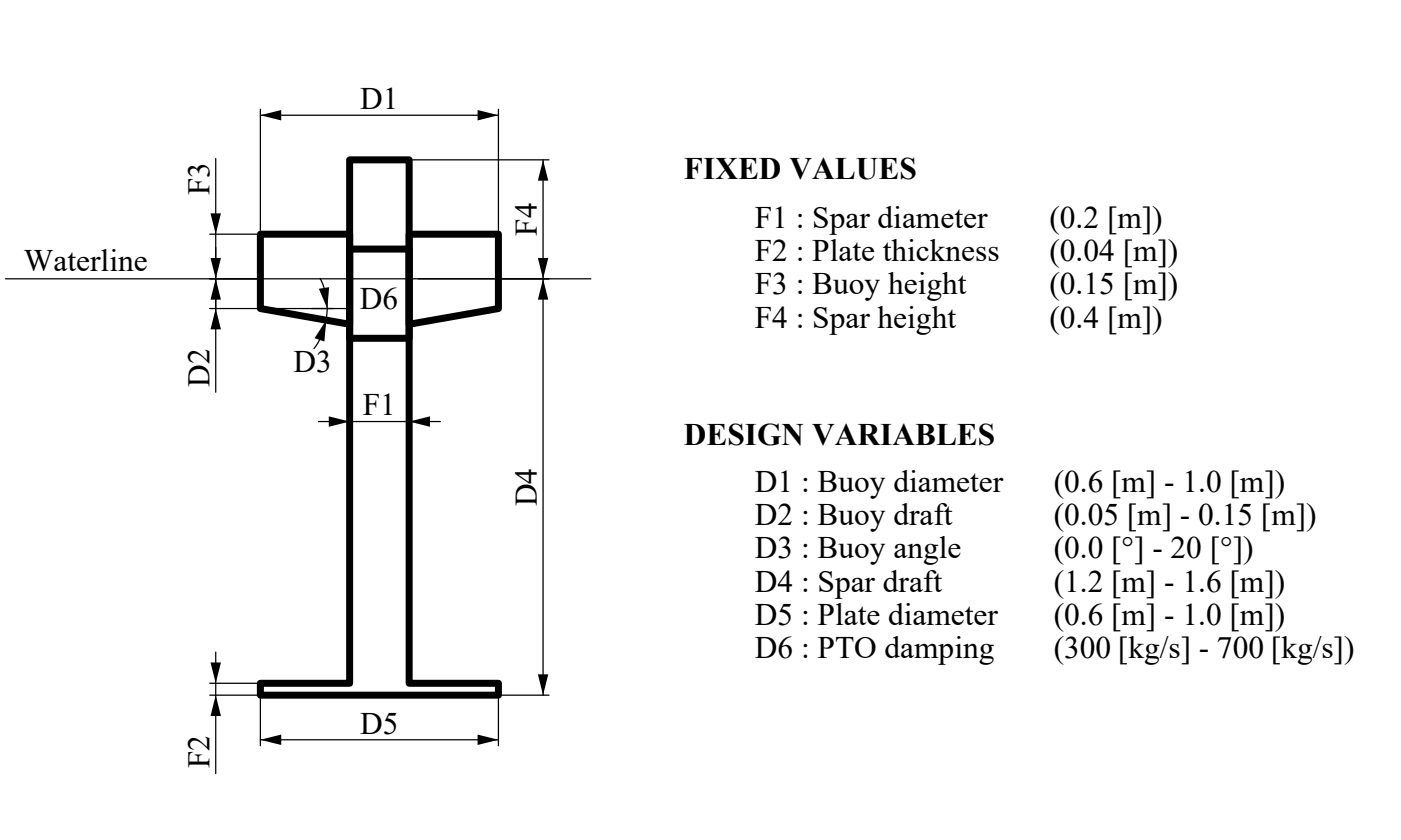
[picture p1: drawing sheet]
<svg xmlns="http://www.w3.org/2000/svg" width="200mm" height="120mm" viewBox="0 0 200 120" stroke-linecap="round" stroke-linejoin="round" font-family="sans-serif">
<defs><g id="words">
<g font-size="4.5">
<text x="51.4" y="15.6">D1</text>
<text x="29.9" y="27.8" transform="rotate(-90 29.9 27.8)">F3</text>
<text x="97.6" y="25.6">FIXED VALUES</text>
<text x="76.6" y="33.7" transform="rotate(-90 76.6 33.7)">F4</text>
<text x="107.8" y="32.5">F1 : Spar diameter</text>
<text x="149.8" y="32.5">(0.2 [m])</text>
<text x="3.4" y="38.7">Waterline</text>
<text x="107.8" y="37.3">F2 : Plate thickness</text>
<text x="149.8" y="37.3">(0.04 [m])</text>
<text x="51.4" y="44.2">D6</text>
<text x="107.8" y="42.1">F3 : Buoy height</text>
<text x="107.8" y="46.8">F4 : Spar height</text>
<text x="149.8" y="42.1">(0.15 [m])</text>
<text x="149.8" y="46.8">(0.4 [m])</text>
<text x="41.9" y="53.2">D3</text>
<text x="29.9" y="55.2" transform="rotate(-90 29.9 55.2)">D2</text>
<text x="51.8" y="59.3">F1</text>
<text x="97.6" y="63.5">DESIGN VARIABLES</text>
<text x="107.8" y="70.2">D1 : Buoy diameter</text>
<text x="150.4" y="70.2">(0.6 [m] - 1.0 [m])</text>
<text x="76.6" y="72.3" transform="rotate(-90 76.6 72.3)">D4</text>
<text x="107.8" y="75">D2 : Buoy draft</text>
<text x="150.4" y="75">(0.05 [m] - 0.15 [m])</text>
<text x="107.8" y="79.8">D3 : Buoy angle</text>
<text x="150.4" y="79.8">(0.0 [°] - 20 [°])</text>
<text x="107.8" y="84.5">D4 : Spar draft</text>
<text x="107.8" y="89.3">D5 : Plate diameter</text>
<text x="150.4" y="84.5">(1.2 [m] - 1.6 [m])</text>
<text x="150.4" y="89.3">(0.6 [m] - 1.0 [m])</text>
<text x="107.8" y="94">D6 : PTO damping</text>
<text x="150.4" y="94">(300 [kg/s] - 700 [kg/s])</text>
<text x="51.4" y="104.8">D5</text>
<text x="29.9" y="109.7" transform="rotate(-90 29.9 109.7)">F2</text>
</g>
</g></defs>
<!-- layer: Extras -->
<path d="M.8 39.8h83.5" fill="none" stroke="#000" stroke-width=".18"/>
<!-- layer: Cotas -->
<g fill="none" stroke="#000" stroke-width=".18">
<path d="M37.2 15.6v17.4M37.2 16.5h33.9M71.1 15.6v17.4M29.9 39.8h6.8M29.9 33.4h6.8M30.8 22.6v33.4M45.7 39.8a9.6 9.6 0 0 1-.9 10M58.8 22.8h19.6M59.7 39.8h18.7M77.5 22.8v76.5M29.9 44.1h6.8M37.2 44.1h12.7"/>
<path d="M44.2 45.3l3.2 .6M49.9 59.4v.4M58.4 59.4v.4M45.4 60.2h17.5M29.9 97.6h6.8M29.9 99.3h6.8M30.8 93.1v17.4M37.2 99.7v6.8M71.1 99.7v6.8M71.6 99.3h6.8M37.2 105.7h33.9"/>
</g>
<g fill="#000">
<path d="M37.2 16.5l2.9-.8v1.5zM68.2 15.7l2.9 .8-2.9 .7zM30.1 36.8h1.4l-.7 3zM30.8 39.8l.7 3h-1.4zM30.1 30.5h1.4l-.7 2.9zM77.5 39.8l.8 3h-1.5zM77.5 22.8l.8 3h-1.5zM76.8 36.8h1.5l-.8 3zM30.8 44.1l.7 2.9h-1.4zM46.6 45.7l-.3 3.1-1.4-.5zM45.5 41.2l1.5-.2-.3 3.1zM46.9 59.5l3 .7-3 .8z"/>
<path d="M58.4 60.2l3-.7v1.5zM30.1 94.6h1.4l-.7 3zM30.8 99.3l.7 3h-1.4zM76.8 96.3h1.5l-.8 3zM37.2 105.7l2.9-.8v1.5zM68.2 104.9l2.9 .8-2.9 .7z"/>
</g>
<!-- layer: Oficial -->
<path d="M37.2 33.4h12.7v12.9l-12.7-2.2zM49.9 22.8h8.5v74.8h12.7v1.7h-33.9v-1.7h12.7zM49.9 39.8v-4.2h8.5v12.7h-8.5v-8.4M58.4 33.4h12.7v10.7l-12.7 2.2z" fill="none" stroke="#000" stroke-width="1"/>
<use href="#words"/>
</svg>
